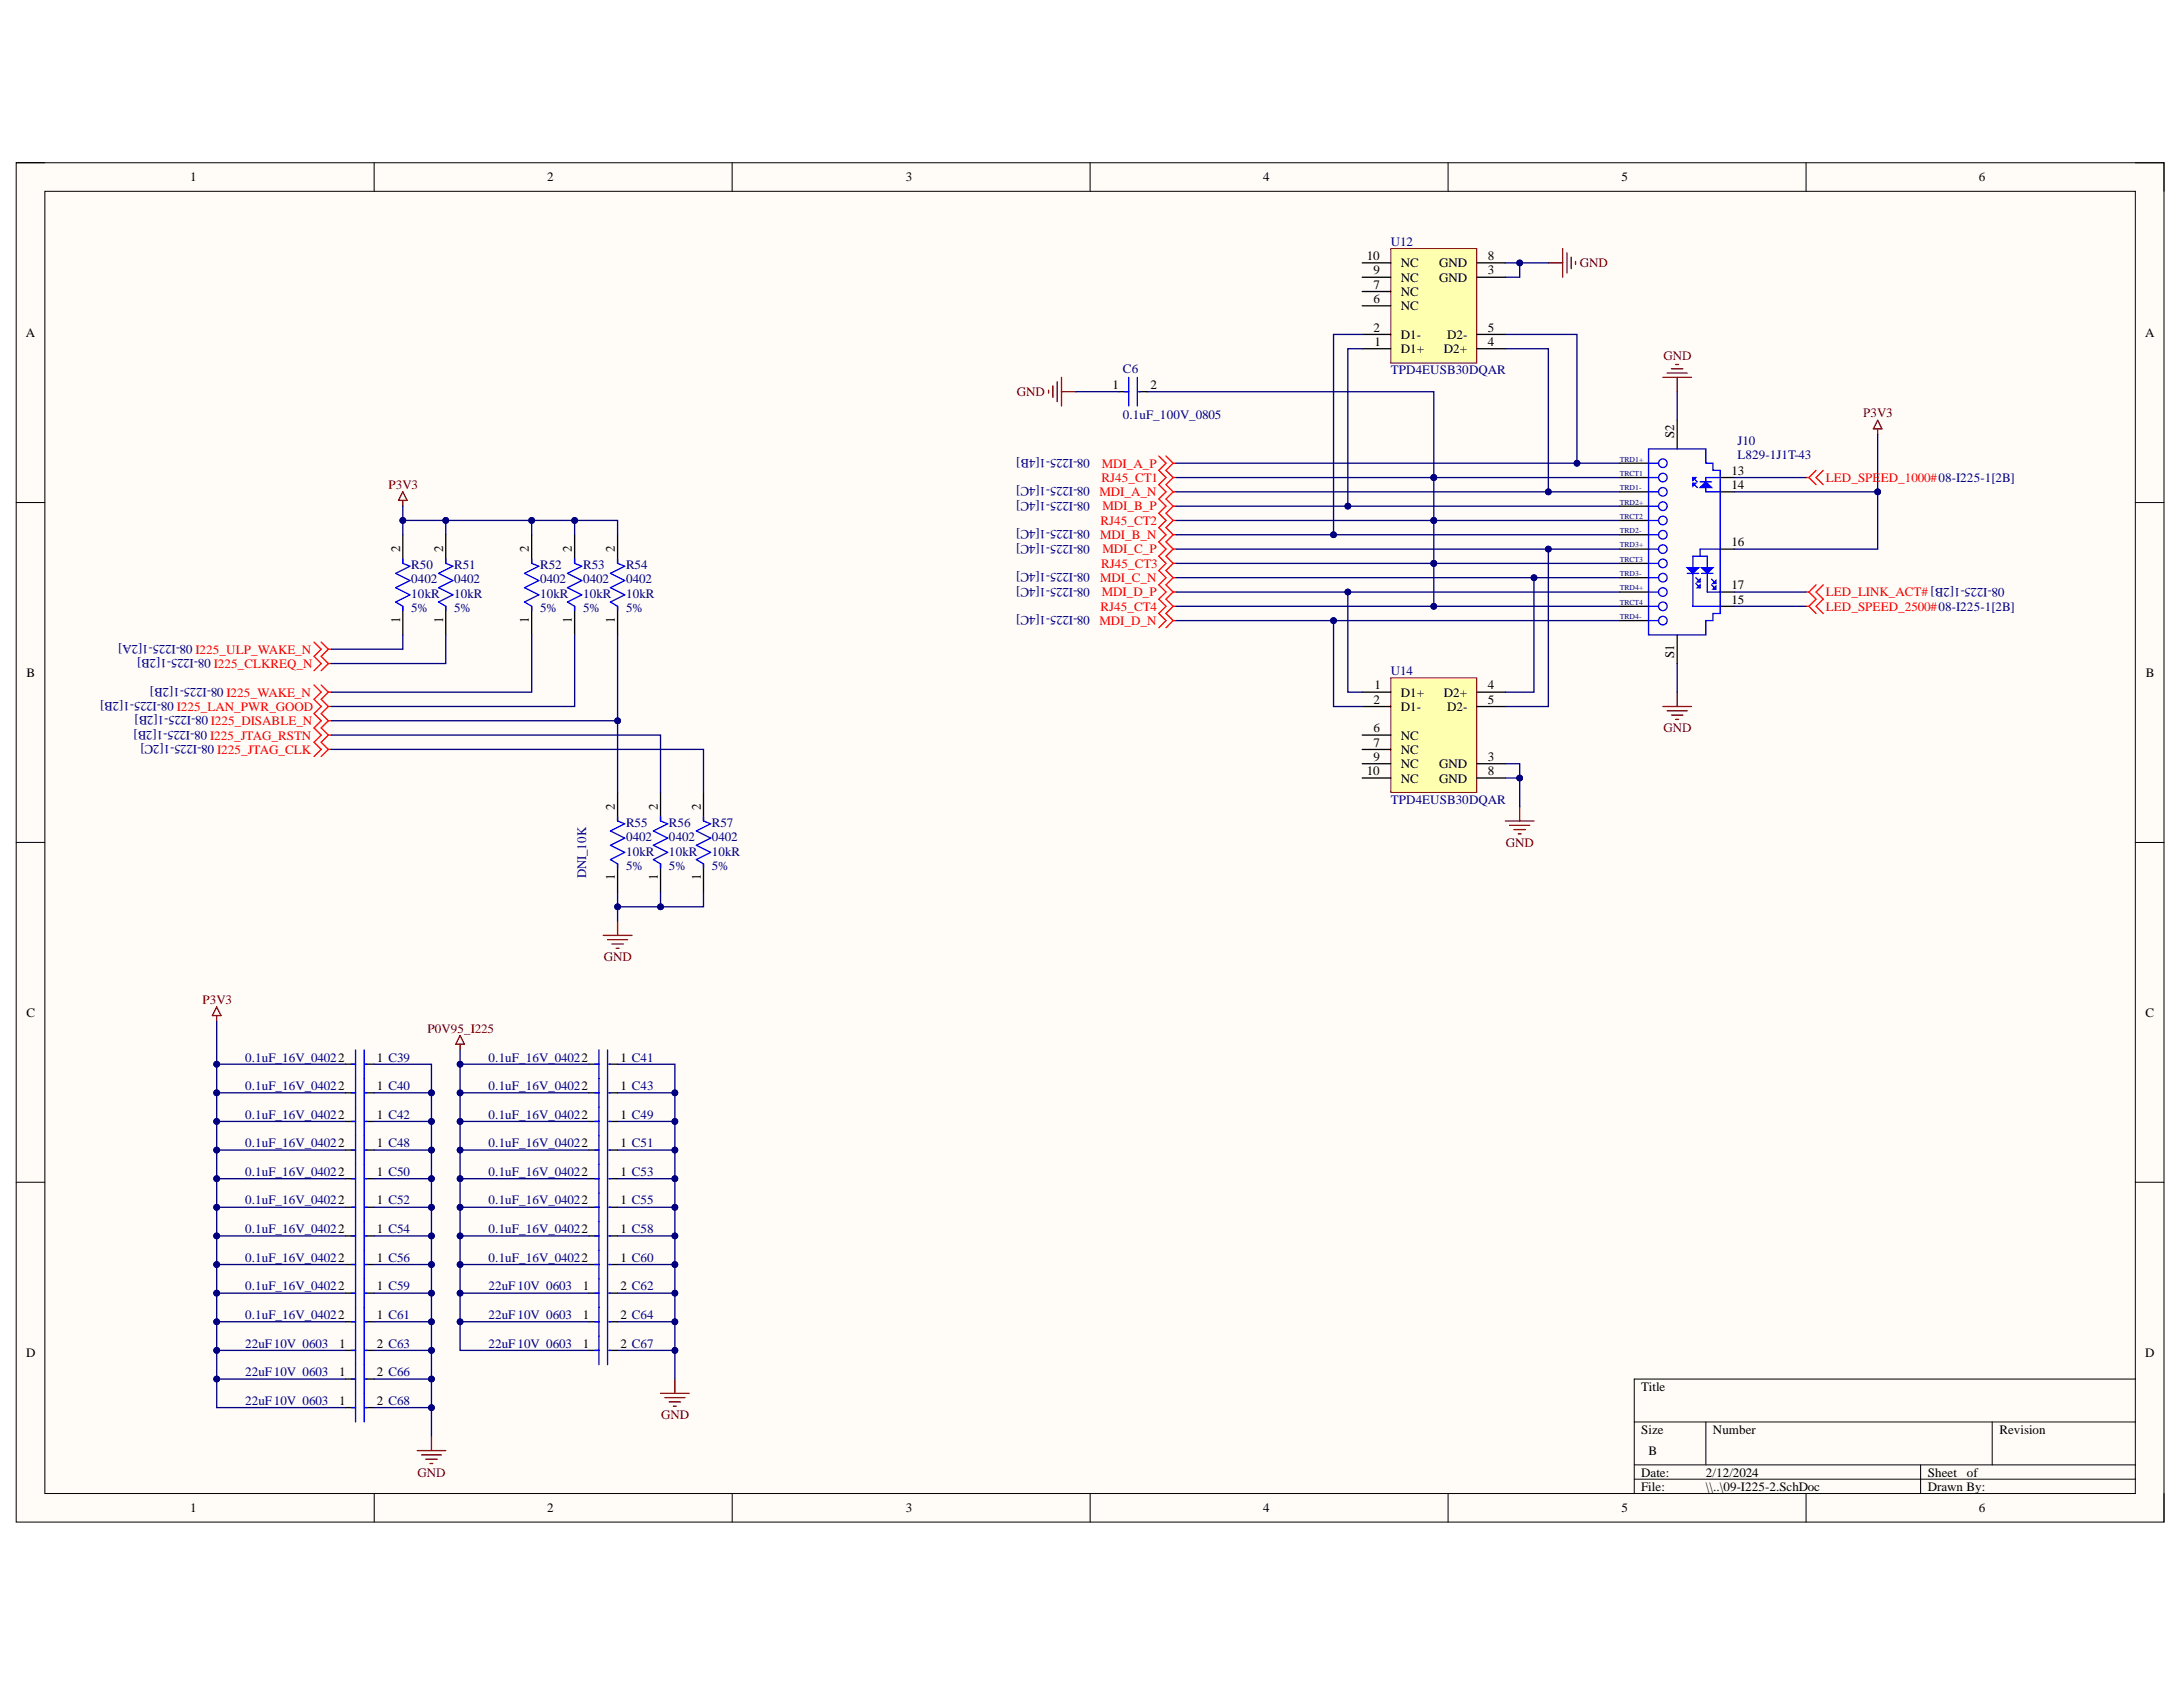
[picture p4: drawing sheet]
<svg xmlns="http://www.w3.org/2000/svg" width="279mm" height="216mm" viewBox="0 0 279 216" stroke-linecap="round" stroke-linejoin="round" font-family="sans-serif">
<defs><g id="words">
<g font-size="1.7">
<text x="214.3" y="56" transform="rotate(-90 214.3 56)">S2</text>
<text x="51.2" y="70.6" transform="rotate(-90 51.2 70.6)">2</text>
<text x="56.7" y="70.6" transform="rotate(-90 56.7 70.6)">2</text>
<text x="67.7" y="70.6" transform="rotate(-90 67.7 70.6)">2</text>
<text x="73.2" y="70.6" transform="rotate(-90 73.2 70.6)">2</text>
<text x="78.7" y="70.6" transform="rotate(-90 78.7 70.6)">2</text>
<text x="51.2" y="79.7" transform="rotate(-90 51.2 79.7)">1</text>
<text x="56.7" y="79.7" transform="rotate(-90 56.7 79.7)">1</text>
<text x="67.7" y="79.7" transform="rotate(-90 67.7 79.7)">1</text>
<text x="73.2" y="79.7" transform="rotate(-90 73.2 79.7)">1</text>
<text x="78.7" y="79.7" transform="rotate(-90 78.7 79.7)">1</text>
<text x="214.3" y="84.3" transform="rotate(-90 214.3 84.3)">S1</text>
<text x="78.7" y="103.6" transform="rotate(-90 78.7 103.6)">2</text>
<text x="84.2" y="103.6" transform="rotate(-90 84.2 103.6)">2</text>
<text x="89.7" y="103.6" transform="rotate(-90 89.7 103.6)">2</text>
<text x="78.7" y="112.7" transform="rotate(-90 78.7 112.7)">1</text>
<text x="84.2" y="112.7" transform="rotate(-90 84.2 112.7)">1</text>
<text x="89.7" y="112.7" transform="rotate(-90 89.7 112.7)">1</text>
</g>
<text font-size="1.7" fill="#000080" x="75" y="112.4" transform="rotate(-90 75 112.4)">DNI_10K</text>
<g font-size="1.6">
<text x="24.4" y="23.2">1</text>
<text x="70" y="23.2">2</text>
<text x="115.9" y="23.2">3</text>
<text x="161.7" y="23.2">4</text>
<text x="207.5" y="23.2">5</text>
<text x="253.3" y="23.2">6</text>
<text x="174.9" y="33.3">10</text>
<text x="175.8" y="35.1">9</text>
<text x="179.3" y="34.2">NC</text>
<text x="184.2" y="34.2">GND</text>
<text x="190.4" y="35.1">3</text>
<text x="190.4" y="33.3">8</text>
<text x="175.8" y="38.8">6</text>
<text x="175.8" y="36.9">7</text>
<text x="179.3" y="39.7">NC</text>
<text x="179.3" y="37.9">NC</text>
<text x="179.3" y="36.1">NC</text>
<text x="184.2" y="36.1">GND</text>
<text x="3.3" y="43.1">A</text>
<text x="175.8" y="42.4">2</text>
<text x="175.9" y="44.3">1</text>
<text x="179.3" y="45.2">D1+</text>
<text x="179.3" y="43.4">D1-</text>
<text x="184.8" y="45.2">D2+</text>
<text x="185.2" y="43.4">D2-</text>
<text x="190.4" y="44.3">4</text>
<text x="190.4" y="42.4">5</text>
<text x="274.5" y="43.1">A</text>
<text x="142.4" y="49.8">1</text>
<text x="147.2" y="49.8">2</text>
<text x="221.6" y="62.6">14</text>
<text x="221.6" y="60.8">13</text>
<text x="221.6" y="69.9">16</text>
<text x="221.6" y="77.2">15</text>
<text x="221.6" y="75.4">17</text>
<text x="3.4" y="86.6">B</text>
<text x="175.9" y="88.2">1</text>
<text x="179.3" y="89.2">D1+</text>
<text x="184.8" y="89.2">D2+</text>
<text x="190.4" y="88.2">4</text>
<text x="274.6" y="86.6">B</text>
<text x="175.8" y="90">2</text>
<text x="175.8" y="93.7">6</text>
<text x="175.8" y="95.5">7</text>
<text x="179.3" y="91">D1-</text>
<text x="179.3" y="94.7">NC</text>
<text x="185.2" y="91">D2-</text>
<text x="190.4" y="90">5</text>
<text x="174.9" y="99.2">10</text>
<text x="175.8" y="97.4">9</text>
<text x="179.3" y="96.5">NC</text>
<text x="179.3" y="98.3">NC</text>
<text x="179.3" y="100.1">NC</text>
<text x="184.2" y="98.3">GND</text>
<text x="184.2" y="100.1">GND</text>
<text x="190.4" y="97.4">3</text>
<text x="190.4" y="99.2">8</text>
<text x="3.4" y="130.1">C</text>
<text x="274.6" y="130.1">C</text>
<text x="48.2" y="135.9">1 C39</text>
<text x="79.4" y="135.9">1 C41</text>
<text x="48.2" y="139.5">1 C40</text>
<text x="48.2" y="143.2">1 C42</text>
<text x="79.4" y="139.5">1 C43</text>
<text x="79.4" y="143.2">1 C49</text>
<text x="48.2" y="146.8">1 C48</text>
<text x="79.4" y="146.8">1 C51</text>
<text x="48.2" y="150.5">1 C50</text>
<text x="48.2" y="154.1">1 C52</text>
<text x="79.4" y="150.5">1 C53</text>
<text x="79.4" y="154.1">1 C55</text>
<text x="48.2" y="157.8">1 C54</text>
<text x="48.2" y="161.5">1 C56</text>
<text x="79.4" y="157.8">1 C58</text>
<text x="79.4" y="161.5">1 C60</text>
<text x="48.2" y="165.1">1 C59</text>
<text x="74.6" y="165.1">1</text>
<text x="79.4" y="165.1">2 C62</text>
<text x="3.3" y="173.6">D</text>
<text x="43.4" y="172.5">1</text>
<text x="48.2" y="168.8">1 C61</text>
<text x="48.2" y="172.5">2 C63</text>
<text x="74.6" y="168.8">1</text>
<text x="74.6" y="172.5">1</text>
<text x="79.4" y="168.8">2 C64</text>
<text x="79.4" y="172.5">2 C67</text>
<text x="274.5" y="173.6">D</text>
<text x="43.4" y="176.1">1</text>
<text x="43.4" y="179.8">1</text>
<text x="48.2" y="176.1">2 C66</text>
<text x="48.2" y="179.8">2 C68</text>
<text x="210.1" y="178">Title</text>
<text x="210.1" y="183.5">Size</text>
<text x="219.2" y="183.5">Number</text>
<text x="255.9" y="183.5">Revision</text>
<text x="210.1" y="189">Date:</text>
<text x="210.1" y="190.8">File:</text>
<text x="211" y="186.2">B</text>
<text x="218.3" y="189">2/12/2024</text>
<text x="218.3" y="190.8">\\..\09-I225-2.SchDoc</text>
<text x="246.7" y="189">Sheet</text>
<text x="246.7" y="190.8">Drawn By:</text>
<text x="251.7" y="189">of</text>
<text x="24.4" y="193.5">1</text>
<text x="70" y="193.5">2</text>
<text x="115.9" y="193.5">3</text>
<text x="161.7" y="193.5">4</text>
<text x="207.5" y="193.5">5</text>
<text x="253.3" y="193.5">6</text>
</g>
<g font-size="1.6" fill="#000080">
<text x="178" y="31.4">U12</text>
<text x="143.7" y="47.8">C6</text>
<text x="178" y="47.9">TPD4EUSB30DQAR</text>
<text x="143.7" y="53.6">0.1uF_100V_0805</text>
<text x="139.5" y="58.7" transform="rotate(-180 139.5 58.7)">08-I225-1[4B]</text>
<text x="222.4" y="56.9">J10</text>
<text x="222.4" y="58.7">L829-1J1T-43</text>
<text x="139.5" y="62.4" transform="rotate(-180 139.5 62.4)">08-I225-1[4C]</text>
<text x="139.5" y="64.2" transform="rotate(-180 139.5 64.2)">08-I225-1[4C]</text>
<text x="139.5" y="67.9" transform="rotate(-180 139.5 67.9)">08-I225-1[4C]</text>
<text x="139.5" y="69.7" transform="rotate(-180 139.5 69.7)">08-I225-1[4C]</text>
<text x="52.6" y="74.7">0402</text>
<text x="52.6" y="76.5">10kR</text>
<text x="52.6" y="72.9">R50</text>
<text x="58.1" y="74.7">0402</text>
<text x="58.1" y="76.5">10kR</text>
<text x="58.1" y="72.9">R51</text>
<text x="69.1" y="74.7">0402</text>
<text x="69.1" y="76.5">10kR</text>
<text x="69.1" y="72.9">R52</text>
<text x="74.6" y="74.7">0402</text>
<text x="74.6" y="76.5">10kR</text>
<text x="74.6" y="72.9">R53</text>
<text x="80.1" y="74.7">0402</text>
<text x="80.1" y="76.5">10kR</text>
<text x="80.1" y="72.9">R54</text>
<text x="139.5" y="73.4" transform="rotate(-180 139.5 73.4)">08-I225-1[4C]</text>
<text x="139.5" y="75.2" transform="rotate(-180 139.5 75.2)">08-I225-1[4C]</text>
<text x="256.5" y="75.2" transform="rotate(-180 256.5 75.2)">08-I225-1[2B]</text>
<text x="24.7" y="82.5" transform="rotate(-180 24.7 82.5)">08-I225-1[2A]</text>
<text x="52.6" y="78.3">5%</text>
<text x="58.1" y="78.3">5%</text>
<text x="69.1" y="78.3">5%</text>
<text x="74.6" y="78.3">5%</text>
<text x="80.1" y="78.3">5%</text>
<text x="139.5" y="78.9" transform="rotate(-180 139.5 78.9)">08-I225-1[4C]</text>
<text x="22.2" y="89.9" transform="rotate(-180 22.2 89.9)">08-I225-1[2B]</text>
<text x="27" y="84.4" transform="rotate(-180 27 84.4)">08-I225-1[2B]</text>
<text x="28.6" y="88" transform="rotate(-180 28.6 88)">08-I225-1[2B]</text>
<text x="178" y="86.4">U14</text>
<text x="26.5" y="93.5" transform="rotate(-180 26.5 93.5)">08-I225-1[2B]</text>
<text x="26.6" y="91.7" transform="rotate(-180 26.6 91.7)">08-I225-1[2B]</text>
<text x="27.4" y="95.4" transform="rotate(-180 27.4 95.4)">08-I225-1[2C]</text>
<text x="80.1" y="107.6">0402</text>
<text x="80.1" y="105.8">R55</text>
<text x="85.6" y="107.6">0402</text>
<text x="85.6" y="105.8">R56</text>
<text x="91.1" y="107.6">0402</text>
<text x="91.1" y="105.8">R57</text>
<text x="178" y="102.9">TPD4EUSB30DQAR</text>
<text x="80.1" y="109.5">10kR</text>
<text x="80.1" y="111.3">5%</text>
<text x="85.6" y="109.5">10kR</text>
<text x="85.6" y="111.3">5%</text>
<text x="91.1" y="109.5">10kR</text>
<text x="91.1" y="111.3">5%</text>
<text x="31.4" y="135.9">0.1uF_16V_04022</text>
<text x="62.5" y="135.9">0.1uF_16V_04022</text>
<text x="31.4" y="139.5">0.1uF_16V_04022</text>
<text x="31.4" y="143.2">0.1uF_16V_04022</text>
<text x="62.5" y="139.5">0.1uF_16V_04022</text>
<text x="62.5" y="143.2">0.1uF_16V_04022</text>
<text x="31.4" y="146.8">0.1uF_16V_04022</text>
<text x="62.5" y="146.8">0.1uF_16V_04022</text>
<text x="31.4" y="150.5">0.1uF_16V_04022</text>
<text x="31.4" y="154.1">0.1uF_16V_04022</text>
<text x="62.5" y="150.5">0.1uF_16V_04022</text>
<text x="62.5" y="154.1">0.1uF_16V_04022</text>
<text x="31.4" y="157.8">0.1uF_16V_04022</text>
<text x="31.4" y="161.5">0.1uF_16V_04022</text>
<text x="62.5" y="157.8">0.1uF_16V_04022</text>
<text x="62.5" y="161.5">0.1uF_16V_04022</text>
<text x="31.4" y="165.1">0.1uF_16V_04022</text>
<text x="62.5" y="165.1">22uF10V 0603</text>
<text x="31.4" y="168.8">0.1uF_16V_04022</text>
<text x="31.4" y="172.5">22uF10V 0603</text>
<text x="62.5" y="168.8">22uF10V 0603</text>
<text x="62.5" y="172.5">22uF10V 0603</text>
<text x="31.4" y="176.1">22uF10V 0603</text>
<text x="31.4" y="179.8">22uF10V 0603</text>
</g>
<g font-size="1.6" fill="#800000">
<text x="202.2" y="34.2">GND</text>
<text x="212.9" y="46.1">GND</text>
<text x="130.1" y="50.7">GND</text>
<text x="238.5" y="53.4">P3V3</text>
<text x="49.7" y="62.6">P3V3</text>
<text x="212.9" y="93.7">GND</text>
<text x="192.7" y="108.4">GND</text>
<text x="77.3" y="123">GND</text>
<text x="25.9" y="128.5">P3V3</text>
<text x="54.7" y="132.2">P0V95_I225</text>
<text x="84.6" y="181.6">GND</text>
<text x="53.4" y="189">GND</text>
</g>
<g font-size="1.6" fill="#f00">
<text x="141" y="59.8">MDI_A_P</text>
<text x="140.7" y="63.5">MDI_A_N</text>
<text x="141" y="61.7">RJ45_CT1</text>
<text x="141.1" y="65.3">MDI_B_P</text>
<text x="233.7" y="61.7">LED_SPEED_1000#08-I225-1[2B]</text>
<text x="140.8" y="69">MDI_B_N</text>
<text x="140.8" y="67.1">RJ45_CT2</text>
<text x="141.1" y="70.8">MDI_C_P</text>
<text x="140.8" y="74.5">MDI_C_N</text>
<text x="140.9" y="72.6">RJ45_CT3</text>
<text x="141" y="76.3">MDI_D_P</text>
<text x="233.7" y="76.3">LED_LINK_ACT#</text>
<text x="25" y="83.7">I225_ULP_WAKE_N</text>
<text x="140.7" y="80">MDI_D_N</text>
<text x="140.8" y="78.1">RJ45_CT4</text>
<text x="233.7" y="78.1">LED_SPEED_2500#08-I225-1[2B]</text>
<text x="27.4" y="85.5">I225_CLKREQ_N</text>
<text x="29" y="89.2">I225_WAKE_N</text>
<text x="22.6" y="91">I225_LAN_PWR_GOOD</text>
<text x="26.9" y="94.7">I225_JTAG_RSTN</text>
<text x="27" y="92.8">I225_DISABLE_N</text>
<text x="27.8" y="96.5">I225_JTAG_CLK</text>
</g>
<g font-size="1" fill="#000080">
<text x="207.3" y="59.1">TRD1+</text>
<text x="207.3" y="60.9">TRCT1</text>
<text x="207.3" y="62.7">TRD1-</text>
<text x="207.3" y="64.6">TRD2+</text>
<text x="207.3" y="66.4">TRCT2</text>
<text x="207.3" y="68.2">TRD2-</text>
<text x="207.3" y="70.1">TRD3+</text>
<text x="207.3" y="71.9">TRCT3</text>
<text x="207.3" y="73.7">TRD3-</text>
<text x="207.3" y="75.6">TRD4+</text>
<text x="207.3" y="77.4">TRCT4</text>
<text x="207.3" y="79.2">TRD4-</text>
</g>
</g></defs>
<path d="M2.1 20.8h274.9v174h-274.9z" fill-rule="evenodd" fill="#fffcf8"/>
<path d="M2.1 20.8h274.9v174h-274.9z" fill="none" stroke="#000" stroke-width=".13"/>
<path d="M5.7 24.5h267.6v166.6h-267.6z" fill-rule="evenodd" fill="#fffcf8"/>
<g fill="none" stroke="#000" stroke-width=".13">
<path d="M2.1 20.8h3.6M5.7 24.5h267.6v166.6h-267.6zM47.9 20.8v3.7M93.7 20.8v3.7M139.5 20.8v3.7M185.3 20.8v3.7M231.2 20.8v3.7M273.3 20.8h3.7v3.7M2.1 64.3h3.6M273.3 64.3h3.7M2.1 107.8h3.6M273.3 107.8h3.7"/>
<path d="M2.1 151.3h3.6M273.3 151.3h3.7M273.3 176.5h-64.1v14.6M47.9 191.1v3.7M93.7 191.1v3.7M139.5 191.1v3.7M185.3 191.1v3.7M209.2 182h64.1M209.2 187.5h64.1M209.2 189.3h64.1M218.3 182v5.5M231.2 191.1v3.7"/>
<path d="M245.8 187.5v3.6M255 182v5.5M277 191.1v3.7"/>
</g>
<g fill="none" stroke="#f00" stroke-width=".17">
<path d="M40.2 82.2l.9 .9-.9 .9 .9 .9-.9 .9M40.2 87.7l.9 .9-.9 .9 .9 .9-.9 .9 .9 .9-.9 1 .9 .9-.9 .9 .9 .9-.9 .9M41.1 82.2l.9 .9M41.1 87.7l.9 .9M42 84.9l-.9 .9M42 83.1l-.9 .9 .9 .9M42 84.9h.4M42 88.6l-.9 .9 .9 .9M42 88.6h.4M42 90.4l-.9 .9 .9 .9M42 90.4h.4M42 92.2l-.9 1 .9 .9"/>
<path d="M42 92.2h.4M42 83.1h.4M42 94.1l-.9 .9 .9 .9M42 94.1h.4M42 95.9l-.9 .9M42 95.9h.4"/>
</g>
<g fill="none" stroke="#000" stroke-width=".17">
<path d="M207.3 59.3h3.7M214.7 53.8v3.7M51.6 68.4v3.7M51.6 77.6v3.7M57.1 68.4v3.7M57.1 77.6v3.7M68 68.4v3.7M68 77.6v3.7M73.5 68.4v3.7M73.5 77.6v3.7M79 68.4v3.7M79 77.6v3.7"/>
<path d="M207.3 62.9h3.7M207.3 61.1h3.7M207.3 66.6h3.7M207.3 72.1h3.7M207.3 70.3h3.7M207.3 68.4h3.7M207.3 64.8h3.7M207.3 73.9h3.7M220.2 62.9h1.8M220.2 61.1h1.8M220.2 77.6h1.8M220.2 75.8h1.8"/>
<path d="M220.2 70.3h1.8M214.7 81.3v3.6M79 101.4v3.7M79 110.6v3.6M84.5 101.4v3.7M84.5 110.6v3.6M90 101.4v3.7M90 110.6v3.6M44.2 136.2h1.3M44.2 139.9h1.3M46.8 136.2h1.1M46.8 139.9h1.1"/>
<path d="M75.4 136.2h1.3M75.4 139.9h1.3M77.9 136.2h1.1M77.9 139.9h1.1M44.2 143.5h1.3M44.2 147.2h1.3M44.2 150.8h1.3M44.2 154.5h1.3M44.2 158.2h1.3M46.8 143.5h1.1M46.8 147.2h1.1M46.8 150.8h1.1"/>
<path d="M46.8 154.5h1.1M46.8 158.2h1.1M75.4 143.5h1.3M75.4 147.2h1.3M75.4 150.8h1.3M75.4 154.5h1.3M75.4 158.2h1.3M77.9 143.5h1.1M77.9 147.2h1.1M77.9 150.8h1.1M77.9 154.5h1.1M77.9 158.2h1.1"/>
<path d="M44.2 161.8h1.3M44.2 165.5h1.3M44.2 169.2h1.3M44.2 172.8h1.3M44.2 176.5h1.3M46.8 161.8h1.1M46.8 165.5h1.1M46.8 169.2h1.1M46.8 172.8h1.1M46.8 176.5h1.1M75.4 161.8h1.3M75.4 165.5h1.3"/>
<path d="M75.4 169.2h1.3M75.4 172.8h1.3M77.9 161.8h1.1M77.9 165.5h1.1M77.9 169.2h1.1M77.9 172.8h1.1M44.2 180.1h1.3M46.8 180.1h1.1"/>
</g>
<g fill="none" stroke="#00f" stroke-width=".17">
<path d="M211 57.5h7.3v1.8h.9v.9h1v18.3h-1v.9h-.9v1.9h-7.3zM211 59.3h1.3M51.6 71.5v.6l.9 .4-1.9 .9 1.9 .9-1.9 .9 1.9 .9-1.9 .9 1 .6v.5M57.1 71.5v.6l.9 .4-1.9 .9 1.9 .9-1.9 .9 1.9 .9-1.9 .9 1 .6v.5M68 71.5v.6l1 .4-1.9 .9 1.9 .9-1.9 .9 1.9 .9-1.9 .9 .9 .6v.5M73.5 71.5v.6l1 .4-1.9 .9 1.9 .9-1.9 .9 1.9 .9-1.9 .9 .9 .6v.5M79 71.5v.6l1 .4-1.9 .9 1.9 .9-1.9 .9 1.9 .9-1.9 .9 .9 .6v.5M211 61.1h1.3M211 64.8h1.3M211 62.9h1.3M211 68.4h1.3M211 66.6h1.3"/>
<path d="M211 72.1h1.3M211 70.3h1.3M216.7 73.4v4.2M216.7 71.2h1.8v1.5M79 104.5v.6l1 .3-1.9 .9 1.9 1-1.9 .9 1.9 .9-1.9 .9 .9 .6v.5M84.5 104.5v.6l1 .3-1.9 .9 1.9 1-1.9 .9 1.9 .9-1.9 .9 .9 .6v.5M90 104.5v.6l1 .3-1.9 .9 1.9 1-1.9 .9 1.9 .9-1.9 .9 .9 .6v.5M45 136.2h.5M45 139.9h.5M45.5 134.4v47.6M46.6 134.4v47.6M46.8 136.2h.2"/>
<path d="M46.8 139.9h.2M76.1 136.2h.6M76.1 139.9h.6M76.7 134.4v40.3M77.8 134.4v40.3M77.9 136.2h.2M77.9 139.9h.2M45 143.5h.5M45 147.2h.5M45 150.8h.5M45 154.5h.5M45 158.2h.5"/>
<path d="M46.8 143.5h.2M46.8 147.2h.2M46.8 150.8h.2M46.8 154.5h.2M46.8 158.2h.2M76.1 143.5h.6M76.1 147.2h.6M76.1 150.8h.6M76.1 154.5h.6M76.1 158.2h.6M77.9 143.5h.2M77.9 147.2h.2"/>
<path d="M77.9 150.8h.2M77.9 154.5h.2M77.9 158.2h.2M45 161.8h.5M45 165.5h.5M45 169.2h.5M45 172.8h.5M45 176.5h.5M46.8 161.8h.2M46.8 165.5h.2M46.8 169.2h.2M46.8 172.8h.2"/>
<path d="M46.8 176.5h.2M76.1 161.8h.6M76.1 165.5h.6M76.1 169.2h.6M76.1 172.8h.6M77.9 161.8h.2M77.9 165.5h.2M77.9 169.2h.2M77.9 172.8h.2M45 180.1h.5M46.8 180.1h.2"/>
<circle cx="212.8" cy="59.3" r=".55"/>
<circle cx="212.8" cy="68.4" r=".55"/>
<circle cx="212.8" cy="61.1" r=".55"/>
<circle cx="212.8" cy="70.3" r=".55"/>
<circle cx="212.8" cy="64.8" r=".55"/>
<circle cx="212.8" cy="72.1" r=".55"/>
<circle cx="212.8" cy="66.6" r=".55"/>
<circle cx="212.8" cy="62.9" r=".55"/>
</g>
<g fill="none" stroke="#800000" stroke-width=".17">
<path d="M51.6 62.9l.5 1.1h-1.1zM51.6 64v.8M77.2 119.7h3.7M79 117.9v1.8M27.7 128.9l.6 1.1h-1.1zM27.7 130v.7M58.9 132.5l.5 1.1h-1.1zM58.9 133.6v.8M77.8 120.3h2.5M78.3 120.8h1.5M78.9 121.4h.3M84.5 178.3h3.7"/>
<path d="M85.1 178.9h2.6M85.6 179.4h1.5M86.2 180h.4M86.4 176.5v1.8M53.4 185.6h3.7M53.9 186.2h2.6M54.5 186.7h1.5M55 187.3h.4M55.2 183.8v1.8"/>
</g>
<path d="M217.8 72.7h1.4l-.7 .7z" fill="#00f"/>
<path d="M217.8 72.7h1.4l-.7 .7zM217.8 73.4h1.4M218.5 73.4v2.4M219.1 74.1l.5 .6M219.1 74.8l.5 .6" fill="none" stroke="#00f" stroke-width=".17"/>
<path d="M219.2 75.4l.4-.4v.4z" fill="#00f"/>
<path d="M219.2 75.4l.4-.4v.4z" fill="none" stroke="#00f" stroke-width=".17"/>
<path d="M219.2 74.7l.4-.4v.4z" fill="#00f"/>
<path d="M216.7 61.8l.5 .6M216.7 61.1l.5 .6M217.6 70.3h2.6M217.6 61.7h1.5M218.3 61.1v.6M219.2 74.7l.4-.4v.4z" fill="none" stroke="#00f" stroke-width=".17"/>
<path d="M216.7 61.1h.3l-.3 .4z" fill="#00f"/>
<path d="M216.7 61.1h.3l-.3 .4z" fill="none" stroke="#00f" stroke-width=".17"/>
<path d="M216.7 61.8h.3l-.3 .4z" fill="#00f"/>
<path d="M216.7 61.8h.3l-.3 .4zM218.3 62.4v.5" fill="none" stroke="#00f" stroke-width=".17"/>
<path d="M217.6 62.4l.7-.7 .8 .7z" fill="#00f"/>
<g fill="none" stroke="#00f" stroke-width=".17">
<path d="M211 73.9h1.3M211 75.8h1.3M211 77.6h1.3M211 79.4h1.3M216.7 77.6h3.5M217.6 62.4l.7-.7 .8 .7zM218.3 62.9h1.9M218.3 61.1h1.9M218.5 75.8h1.7"/>
<circle cx="212.8" cy="79.4" r=".55"/>
<circle cx="212.8" cy="73.9" r=".55"/>
<circle cx="212.8" cy="75.8" r=".55"/>
<circle cx="212.8" cy="77.6" r=".55"/>
</g>
<path d="M207.3 75.8h3.7M207.3 77.6h3.7M207.3 79.4h3.7" fill="none" stroke="#000" stroke-width=".17"/>
<path d="M215.9 72.7h1.5l-.7 .7z" fill="#00f"/>
<path d="M215.9 72.7h1.5l-.7 .7zM215.9 73.4h1.5M217 73.9l.6 .6M217 74.7l.6 .5" fill="none" stroke="#00f" stroke-width=".17"/>
<path d="M217.6 74.8v.4h-.4z" fill="#00f"/>
<path d="M217.6 74.8v.4h-.4z" fill="none" stroke="#00f" stroke-width=".17"/>
<path d="M217.2 74.5l.4-.4v.4z" fill="#00f"/>
<path d="M216.7 71.2v1.5M217.2 74.5l.4-.4v.4zM217.6 70.3v.9" fill="none" stroke="#00f" stroke-width=".17"/>
<path d="M212.8 48.3h3.7M213.4 47.7h2.5M213.9 47.2h1.5M214.5 46.6h.3M214.7 48.3v1.8M212.8 90.4h3.7M213.4 91h2.5M213.9 91.5h1.5M214.5 92.1h.3M214.7 88.6v1.8" fill="none" stroke="#800000" stroke-width=".17"/>
<path d="M178 31.8h11v14.7h-11z" fill-rule="evenodd" fill="#ffffb0"/>
<path d="M178 31.8h11v14.7h-11z" fill="none" stroke="#800000" stroke-width=".13"/>
<path d="M174.3 35.5h3.7M174.3 39.1h3.7M174.3 37.3h3.7M174.3 33.6h3.7M189 35.5h3.7M189 33.6h3.7M174.3 44.6h3.7M174.3 42.8h3.7M189 44.6h3.7M189 42.8h3.7" fill="none" stroke="#000" stroke-width=".17"/>
<path d="M178 86.8h11v14.6h-11z" fill-rule="evenodd" fill="#ffffb0"/>
<path d="M178 86.8h11v14.6h-11z" fill="none" stroke="#800000" stroke-width=".13"/>
<path d="M174.3 88.6h3.7M174.3 90.4h3.7M174.3 97.7h3.7M174.3 94.1h3.7M174.3 95.9h3.7M174.3 99.6h3.7M189 88.6h3.7M189 90.4h3.7M189 97.7h3.7M189 99.6h3.7" fill="none" stroke="#000" stroke-width=".17"/>
<g fill="none" stroke="#f00" stroke-width=".17">
<path d="M148.3 58.4l.9 .9-.9 .9M149.2 58.4l.9 .9M150.1 59.3l-.9 .9M150.1 59.3h.4M148.3 62l.9 .9-.9 1 .9 .9-.9 .9M148.3 67.5l.9 .9-.9 1 .9 .9-.9 .9M148.3 73l.9 .9-.9 .9 .9 1-.9 .9M148.3 78.5l.9 .9-.9 .9M149.2 62l.9 .9M149.2 67.5l.9 .9M149.2 73l.9 .9M149.2 78.5l.9 .9"/>
<path d="M150.1 62.9l-.9 1 .9 .9M150.1 62.9h.4M150.1 64.8l-.9 .9M150.1 64.8h.4M150.1 68.4l-.9 1 .9 .9M150.1 68.4h.4M150.1 70.3l-.9 .9M150.1 70.3h.4M150.1 73.9l-.9 .9 .9 1M150.1 73.9h.4M150.1 75.8l-.9 .9M150.1 75.8h.4"/>
<path d="M150.1 79.4l-.9 .9M150.1 79.4h.4"/>
</g>
<path d="M198.2 33.6h1.8M200 31.8v3.7M200.6 32.4v2.5M201.1 32.9v1.5M201.7 33.5v.3" fill="none" stroke="#800000" stroke-width=".17"/>
<path d="M51.6 81.3v1.8h-9.2M57.1 81.3v3.6h-14.7M68.1 81.3v7.3h-25.7M73.5 81.3v9.1h-31.1M79 81.3v10.9h-36.6" fill="none" stroke="#000080" stroke-width=".17"/>
<circle cx="79" cy="92.2" r=".37" fill="#000080"/>
<circle cx="79" cy="92.2" r=".37" fill="none" stroke="#000080" stroke-width=".13"/>
<path d="M79 92.2v9.2" fill="none" stroke="#000080" stroke-width=".17"/>
<circle cx="79" cy="92.2" r=".37" fill="#000080"/>
<circle cx="79" cy="92.2" r=".37" fill="none" stroke="#000080" stroke-width=".13"/>
<path d="M73.5 66.6v1.8" fill="none" stroke="#000080" stroke-width=".17"/>
<circle cx="73.5" cy="66.6" r=".37" fill="#000080"/>
<circle cx="73.5" cy="66.6" r=".37" fill="none" stroke="#000080" stroke-width=".13"/>
<path d="M68 66.6v1.8" fill="none" stroke="#000080" stroke-width=".17"/>
<circle cx="68" cy="66.6" r=".37" fill="#000080"/>
<circle cx="68" cy="66.6" r=".37" fill="none" stroke="#000080" stroke-width=".13"/>
<path d="M57.1 66.6v1.8" fill="none" stroke="#000080" stroke-width=".17"/>
<circle cx="57.1" cy="66.6" r=".37" fill="#000080"/>
<circle cx="57.1" cy="66.6" r=".37" fill="none" stroke="#000080" stroke-width=".13"/>
<path d="M84.5 114.2v1.9h-5.5" fill="none" stroke="#000080" stroke-width=".17"/>
<circle cx="84.5" cy="116.1" r=".37" fill="#000080"/>
<circle cx="84.5" cy="116.1" r=".37" fill="none" stroke="#000080" stroke-width=".13"/>
<circle cx="79" cy="116.1" r=".36" fill="#000080"/>
<circle cx="79" cy="116.1" r=".36" fill="none" stroke="#000080" stroke-width=".13"/>
<path d="M42.4 94.1h42.1v7.3M42.4 95.9h47.6v5.5M90 114.2v1.9h-5.5" fill="none" stroke="#000080" stroke-width=".17"/>
<circle cx="84.5" cy="116.1" r=".37" fill="#000080"/>
<circle cx="84.5" cy="116.1" r=".37" fill="none" stroke="#000080" stroke-width=".13"/>
<path d="M27.7 165.5h16.5" fill="none" stroke="#000080" stroke-width=".17"/>
<circle cx="27.7" cy="165.5" r=".37" fill="#000080"/>
<circle cx="27.7" cy="165.5" r=".37" fill="none" stroke="#000080" stroke-width=".13"/>
<path d="M27.7 161.8h16.5" fill="none" stroke="#000080" stroke-width=".17"/>
<circle cx="27.7" cy="161.8" r=".37" fill="#000080"/>
<circle cx="27.7" cy="161.8" r=".37" fill="none" stroke="#000080" stroke-width=".13"/>
<path d="M27.7 158.2h16.5" fill="none" stroke="#000080" stroke-width=".17"/>
<circle cx="27.7" cy="158.2" r=".37" fill="#000080"/>
<circle cx="27.7" cy="158.2" r=".37" fill="none" stroke="#000080" stroke-width=".13"/>
<path d="M27.7 154.5h16.5" fill="none" stroke="#000080" stroke-width=".17"/>
<circle cx="27.7" cy="154.5" r=".37" fill="#000080"/>
<circle cx="27.7" cy="154.5" r=".37" fill="none" stroke="#000080" stroke-width=".13"/>
<path d="M27.7 150.8h16.5" fill="none" stroke="#000080" stroke-width=".17"/>
<circle cx="27.7" cy="150.8" r=".37" fill="#000080"/>
<circle cx="27.7" cy="150.8" r=".37" fill="none" stroke="#000080" stroke-width=".13"/>
<path d="M27.7 147.2h16.5" fill="none" stroke="#000080" stroke-width=".17"/>
<circle cx="27.7" cy="147.2" r=".37" fill="#000080"/>
<circle cx="27.7" cy="147.2" r=".37" fill="none" stroke="#000080" stroke-width=".13"/>
<path d="M27.7 143.5h16.5" fill="none" stroke="#000080" stroke-width=".17"/>
<circle cx="27.7" cy="143.5" r=".37" fill="#000080"/>
<circle cx="27.7" cy="143.5" r=".37" fill="none" stroke="#000080" stroke-width=".13"/>
<path d="M27.7 139.9h16.5" fill="none" stroke="#000080" stroke-width=".17"/>
<circle cx="27.7" cy="139.9" r=".37" fill="#000080"/>
<circle cx="27.7" cy="139.9" r=".37" fill="none" stroke="#000080" stroke-width=".13"/>
<path d="M27.7 136.2h16.5" fill="none" stroke="#000080" stroke-width=".17"/>
<circle cx="27.7" cy="136.2" r=".37" fill="#000080"/>
<circle cx="27.7" cy="136.2" r=".37" fill="none" stroke="#000080" stroke-width=".13"/>
<path d="M27.7 169.2v3.6h16.5" fill="none" stroke="#000080" stroke-width=".17"/>
<circle cx="27.7" cy="172.8" r=".37" fill="#000080"/>
<circle cx="27.7" cy="172.8" r=".37" fill="none" stroke="#000080" stroke-width=".13"/>
<circle cx="27.7" cy="169.2" r=".37" fill="#000080"/>
<circle cx="27.7" cy="169.2" r=".37" fill="none" stroke="#000080" stroke-width=".13"/>
<path d="M27.7 176.5h16.5" fill="none" stroke="#000080" stroke-width=".17"/>
<circle cx="27.7" cy="176.5" r=".37" fill="#000080"/>
<circle cx="27.7" cy="176.5" r=".37" fill="none" stroke="#000080" stroke-width=".13"/>
<path d="M47.9 139.9h7.3" fill="none" stroke="#000080" stroke-width=".17"/>
<circle cx="55.2" cy="139.9" r=".37" fill="#000080"/>
<circle cx="55.2" cy="139.9" r=".37" fill="none" stroke="#000080" stroke-width=".13"/>
<path d="M47.9 143.5h7.3" fill="none" stroke="#000080" stroke-width=".17"/>
<circle cx="55.2" cy="143.5" r=".37" fill="#000080"/>
<circle cx="55.2" cy="143.5" r=".37" fill="none" stroke="#000080" stroke-width=".13"/>
<path d="M47.9 147.2h7.3" fill="none" stroke="#000080" stroke-width=".17"/>
<circle cx="55.2" cy="147.2" r=".37" fill="#000080"/>
<circle cx="55.2" cy="147.2" r=".37" fill="none" stroke="#000080" stroke-width=".13"/>
<path d="M47.9 150.8h7.3" fill="none" stroke="#000080" stroke-width=".17"/>
<circle cx="55.2" cy="150.8" r=".37" fill="#000080"/>
<circle cx="55.2" cy="150.8" r=".37" fill="none" stroke="#000080" stroke-width=".13"/>
<path d="M47.9 154.5h7.3" fill="none" stroke="#000080" stroke-width=".17"/>
<circle cx="55.2" cy="154.5" r=".37" fill="#000080"/>
<circle cx="55.2" cy="154.5" r=".37" fill="none" stroke="#000080" stroke-width=".13"/>
<path d="M47.9 158.2h7.3" fill="none" stroke="#000080" stroke-width=".17"/>
<circle cx="55.2" cy="158.2" r=".37" fill="#000080"/>
<circle cx="55.2" cy="158.2" r=".37" fill="none" stroke="#000080" stroke-width=".13"/>
<path d="M47.9 161.8h7.3" fill="none" stroke="#000080" stroke-width=".17"/>
<circle cx="55.2" cy="161.8" r=".37" fill="#000080"/>
<circle cx="55.2" cy="161.8" r=".37" fill="none" stroke="#000080" stroke-width=".13"/>
<path d="M47.9 165.5h7.3" fill="none" stroke="#000080" stroke-width=".17"/>
<circle cx="55.2" cy="165.5" r=".37" fill="#000080"/>
<circle cx="55.2" cy="165.5" r=".37" fill="none" stroke="#000080" stroke-width=".13"/>
<path d="M47.9 169.2h7.3" fill="none" stroke="#000080" stroke-width=".17"/>
<circle cx="55.2" cy="169.2" r=".37" fill="#000080"/>
<circle cx="55.2" cy="169.2" r=".37" fill="none" stroke="#000080" stroke-width=".13"/>
<path d="M47.9 172.8h7.3" fill="none" stroke="#000080" stroke-width=".17"/>
<circle cx="55.2" cy="172.8" r=".37" fill="#000080"/>
<circle cx="55.2" cy="172.8" r=".37" fill="none" stroke="#000080" stroke-width=".13"/>
<path d="M47.9 176.5h7.3" fill="none" stroke="#000080" stroke-width=".17"/>
<circle cx="55.2" cy="176.5" r=".37" fill="#000080"/>
<circle cx="55.2" cy="176.5" r=".37" fill="none" stroke="#000080" stroke-width=".13"/>
<path d="M47.9 180.1h7.3" fill="none" stroke="#000080" stroke-width=".17"/>
<circle cx="55.2" cy="180.1" r=".37" fill="#000080"/>
<circle cx="55.2" cy="180.1" r=".37" fill="none" stroke="#000080" stroke-width=".13"/>
<path d="M58.9 158.2h16.5" fill="none" stroke="#000080" stroke-width=".17"/>
<circle cx="58.9" cy="158.2" r=".37" fill="#000080"/>
<circle cx="58.9" cy="158.2" r=".37" fill="none" stroke="#000080" stroke-width=".13"/>
<path d="M58.9 154.5h16.5" fill="none" stroke="#000080" stroke-width=".17"/>
<circle cx="58.9" cy="154.5" r=".37" fill="#000080"/>
<circle cx="58.9" cy="154.5" r=".37" fill="none" stroke="#000080" stroke-width=".13"/>
<path d="M58.9 150.8h16.5" fill="none" stroke="#000080" stroke-width=".17"/>
<circle cx="58.9" cy="150.8" r=".37" fill="#000080"/>
<circle cx="58.9" cy="150.8" r=".37" fill="none" stroke="#000080" stroke-width=".13"/>
<path d="M58.9 147.2h16.5" fill="none" stroke="#000080" stroke-width=".17"/>
<circle cx="58.9" cy="147.2" r=".37" fill="#000080"/>
<circle cx="58.9" cy="147.2" r=".37" fill="none" stroke="#000080" stroke-width=".13"/>
<path d="M58.9 143.5h16.5" fill="none" stroke="#000080" stroke-width=".17"/>
<circle cx="58.9" cy="143.5" r=".36" fill="#000080"/>
<circle cx="58.9" cy="143.5" r=".36" fill="none" stroke="#000080" stroke-width=".13"/>
<path d="M58.9 139.9h16.5" fill="none" stroke="#000080" stroke-width=".17"/>
<circle cx="58.9" cy="139.9" r=".37" fill="#000080"/>
<circle cx="58.9" cy="139.9" r=".37" fill="none" stroke="#000080" stroke-width=".13"/>
<path d="M58.9 136.2h16.5" fill="none" stroke="#000080" stroke-width=".17"/>
<circle cx="58.9" cy="136.2" r=".36" fill="#000080"/>
<circle cx="58.9" cy="136.2" r=".36" fill="none" stroke="#000080" stroke-width=".13"/>
<path d="M58.9 161.8v3.7h16.5" fill="none" stroke="#000080" stroke-width=".17"/>
<circle cx="58.9" cy="165.5" r=".37" fill="#000080"/>
<circle cx="58.9" cy="165.5" r=".37" fill="none" stroke="#000080" stroke-width=".13"/>
<circle cx="58.9" cy="161.8" r=".37" fill="#000080"/>
<circle cx="58.9" cy="161.8" r=".37" fill="none" stroke="#000080" stroke-width=".13"/>
<path d="M58.9 169.2h16.5" fill="none" stroke="#000080" stroke-width=".17"/>
<circle cx="58.9" cy="169.2" r=".36" fill="#000080"/>
<circle cx="58.9" cy="169.2" r=".36" fill="none" stroke="#000080" stroke-width=".13"/>
<path d="M79 139.9h7.4" fill="none" stroke="#000080" stroke-width=".17"/>
<circle cx="86.4" cy="139.9" r=".37" fill="#000080"/>
<circle cx="86.4" cy="139.9" r=".37" fill="none" stroke="#000080" stroke-width=".13"/>
<path d="M79 143.5h7.4" fill="none" stroke="#000080" stroke-width=".17"/>
<circle cx="86.4" cy="143.5" r=".36" fill="#000080"/>
<circle cx="86.4" cy="143.5" r=".36" fill="none" stroke="#000080" stroke-width=".13"/>
<path d="M79 147.2h7.4" fill="none" stroke="#000080" stroke-width=".17"/>
<circle cx="86.4" cy="147.2" r=".37" fill="#000080"/>
<circle cx="86.4" cy="147.2" r=".37" fill="none" stroke="#000080" stroke-width=".13"/>
<path d="M79 150.8h7.4" fill="none" stroke="#000080" stroke-width=".17"/>
<circle cx="86.4" cy="150.8" r=".37" fill="#000080"/>
<circle cx="86.4" cy="150.8" r=".37" fill="none" stroke="#000080" stroke-width=".13"/>
<path d="M79 154.5h7.4" fill="none" stroke="#000080" stroke-width=".17"/>
<circle cx="86.4" cy="154.5" r=".37" fill="#000080"/>
<circle cx="86.4" cy="154.5" r=".37" fill="none" stroke="#000080" stroke-width=".13"/>
<path d="M79 158.2h7.4" fill="none" stroke="#000080" stroke-width=".17"/>
<circle cx="86.4" cy="158.2" r=".37" fill="#000080"/>
<circle cx="86.4" cy="158.2" r=".37" fill="none" stroke="#000080" stroke-width=".13"/>
<path d="M79 161.8h7.4" fill="none" stroke="#000080" stroke-width=".17"/>
<circle cx="86.4" cy="161.8" r=".37" fill="#000080"/>
<circle cx="86.4" cy="161.8" r=".37" fill="none" stroke="#000080" stroke-width=".13"/>
<path d="M79 165.5h7.4" fill="none" stroke="#000080" stroke-width=".17"/>
<circle cx="86.4" cy="165.5" r=".37" fill="#000080"/>
<circle cx="86.4" cy="165.5" r=".37" fill="none" stroke="#000080" stroke-width=".13"/>
<path d="M79 169.2h7.4" fill="none" stroke="#000080" stroke-width=".17"/>
<circle cx="86.4" cy="169.2" r=".36" fill="#000080"/>
<circle cx="86.4" cy="169.2" r=".36" fill="none" stroke="#000080" stroke-width=".13"/>
<path d="M79 172.8h7.4" fill="none" stroke="#000080" stroke-width=".17"/>
<circle cx="86.4" cy="172.8" r=".37" fill="#000080"/>
<circle cx="86.4" cy="172.8" r=".37" fill="none" stroke="#000080" stroke-width=".13"/>
<path d="M51.6 66.6h27.4v1.8" fill="none" stroke="#000080" stroke-width=".17"/>
<circle cx="51.6" cy="66.6" r=".37" fill="#000080"/>
<circle cx="51.6" cy="66.6" r=".37" fill="none" stroke="#000080" stroke-width=".13"/>
<circle cx="57.1" cy="66.6" r=".37" fill="#000080"/>
<circle cx="57.1" cy="66.6" r=".37" fill="none" stroke="#000080" stroke-width=".13"/>
<circle cx="68" cy="66.6" r=".37" fill="#000080"/>
<circle cx="68" cy="66.6" r=".37" fill="none" stroke="#000080" stroke-width=".13"/>
<circle cx="73.5" cy="66.6" r=".37" fill="#000080"/>
<circle cx="73.5" cy="66.6" r=".37" fill="none" stroke="#000080" stroke-width=".13"/>
<path d="M51.6 64.8v3.6" fill="none" stroke="#000080" stroke-width=".17"/>
<circle cx="51.6" cy="66.6" r=".37" fill="#000080"/>
<circle cx="51.6" cy="66.6" r=".37" fill="none" stroke="#000080" stroke-width=".13"/>
<path d="M79 114.2v3.7" fill="none" stroke="#000080" stroke-width=".17"/>
<circle cx="79" cy="116.1" r=".36" fill="#000080"/>
<circle cx="79" cy="116.1" r=".36" fill="none" stroke="#000080" stroke-width=".13"/>
<path d="M194.5 33.6v1.9h-1.8M214.7 50.1v3.7M214.7 84.9v3.7" fill="none" stroke="#000080" stroke-width=".17"/>
<circle cx="194.5" cy="33.6" r=".37" fill="#000080"/>
<circle cx="194.5" cy="33.6" r=".37" fill="none" stroke="#000080" stroke-width=".13"/>
<path d="M150.5 59.3h56.8" fill="none" stroke="#000080" stroke-width=".17"/>
<circle cx="201.8" cy="59.3" r=".36" fill="#000080"/>
<circle cx="201.8" cy="59.3" r=".36" fill="none" stroke="#000080" stroke-width=".13"/>
<path d="M150.5 62.9h56.8" fill="none" stroke="#000080" stroke-width=".17"/>
<circle cx="198.2" cy="62.9" r=".37" fill="#000080"/>
<circle cx="198.2" cy="62.9" r=".37" fill="none" stroke="#000080" stroke-width=".13"/>
<path d="M150.5 64.8h56.8" fill="none" stroke="#000080" stroke-width=".17"/>
<circle cx="172.5" cy="64.8" r=".37" fill="#000080"/>
<circle cx="172.5" cy="64.8" r=".37" fill="none" stroke="#000080" stroke-width=".13"/>
<path d="M150.5 68.4h56.8" fill="none" stroke="#000080" stroke-width=".17"/>
<circle cx="170.7" cy="68.4" r=".37" fill="#000080"/>
<circle cx="170.7" cy="68.4" r=".37" fill="none" stroke="#000080" stroke-width=".13"/>
<path d="M150.5 70.3h56.8" fill="none" stroke="#000080" stroke-width=".17"/>
<circle cx="198.2" cy="70.3" r=".37" fill="#000080"/>
<circle cx="198.2" cy="70.3" r=".37" fill="none" stroke="#000080" stroke-width=".13"/>
<path d="M150.5 73.9h56.8" fill="none" stroke="#000080" stroke-width=".17"/>
<circle cx="196.3" cy="73.9" r=".37" fill="#000080"/>
<circle cx="196.3" cy="73.9" r=".37" fill="none" stroke="#000080" stroke-width=".13"/>
<path d="M150.5 75.8h56.8" fill="none" stroke="#000080" stroke-width=".17"/>
<circle cx="172.5" cy="75.8" r=".37" fill="#000080"/>
<circle cx="172.5" cy="75.8" r=".37" fill="none" stroke="#000080" stroke-width=".13"/>
<path d="M150.5 79.4h56.8" fill="none" stroke="#000080" stroke-width=".17"/>
<circle cx="170.7" cy="79.4" r=".37" fill="#000080"/>
<circle cx="170.7" cy="79.4" r=".37" fill="none" stroke="#000080" stroke-width=".13"/>
<path d="M240.3 53.8l.6 1.1h-1.1zM240.3 54.9v.7" fill="none" stroke="#800000" stroke-width=".17"/>
<path d="M240.3 55.6v7.3h-18.3" fill="none" stroke="#000080" stroke-width=".17"/>
<circle cx="240.3" cy="62.9" r=".37" fill="#000080"/>
<circle cx="240.3" cy="62.9" r=".37" fill="none" stroke="#000080" stroke-width=".13"/>
<path d="M240.3 62.9v7.4h-18.3" fill="none" stroke="#000080" stroke-width=".17"/>
<circle cx="240.3" cy="62.9" r=".37" fill="#000080"/>
<circle cx="240.3" cy="62.9" r=".37" fill="none" stroke="#000080" stroke-width=".13"/>
<path d="M192.7 33.6h5.5" fill="none" stroke="#000080" stroke-width=".17"/>
<circle cx="194.5" cy="33.6" r=".37" fill="#000080"/>
<circle cx="194.5" cy="33.6" r=".37" fill="none" stroke="#000080" stroke-width=".13"/>
<path d="M174.3 44.6h-1.8v20.2" fill="none" stroke="#000080" stroke-width=".17"/>
<circle cx="172.5" cy="64.8" r=".37" fill="#000080"/>
<circle cx="172.5" cy="64.8" r=".37" fill="none" stroke="#000080" stroke-width=".13"/>
<path d="M174.3 42.8h-3.6v25.6" fill="none" stroke="#000080" stroke-width=".17"/>
<circle cx="170.7" cy="68.4" r=".37" fill="#000080"/>
<circle cx="170.7" cy="68.4" r=".37" fill="none" stroke="#000080" stroke-width=".13"/>
<path d="M192.7 105.1h3.6M193.2 105.6h2.6M193.8 106.2h1.4M194.3 106.7h.4M194.5 103.2v1.9" fill="none" stroke="#800000" stroke-width=".17"/>
<path d="M192.7 97.7h1.8v5.5" fill="none" stroke="#000080" stroke-width=".17"/>
<circle cx="194.5" cy="99.6" r=".37" fill="#000080"/>
<circle cx="194.5" cy="99.6" r=".37" fill="none" stroke="#000080" stroke-width=".13"/>
<path d="M192.7 99.6h1.8" fill="none" stroke="#000080" stroke-width=".17"/>
<circle cx="194.5" cy="99.6" r=".37" fill="#000080"/>
<circle cx="194.5" cy="99.6" r=".37" fill="none" stroke="#000080" stroke-width=".13"/>
<path d="M231.2 61.1h.3M231.2 75.8h.3M231.2 77.6h.3M231.5 61.1l.9 .9M231.5 75.8l.9 .9-.9 .9M231.5 77.6l.9 .9M232.4 60.2l-.9 .9M232.4 74.8l-.9 1M233.4 60.2l-1 .9 1 .9M233.4 74.8l-1 1 1 .9-1 .9 1 .9" fill="none" stroke="#f00" stroke-width=".17"/>
<path d="M192.7 42.8h9.1v16.5M222 61.1h9.2M222 75.8h9.2M222 77.6h9.2" fill="none" stroke="#000080" stroke-width=".17"/>
<circle cx="201.8" cy="59.3" r=".36" fill="#000080"/>
<circle cx="201.8" cy="59.3" r=".36" fill="none" stroke="#000080" stroke-width=".13"/>
<path d="M192.7 44.6h5.5v18.3" fill="none" stroke="#000080" stroke-width=".17"/>
<circle cx="198.2" cy="62.9" r=".37" fill="#000080"/>
<circle cx="198.2" cy="62.9" r=".37" fill="none" stroke="#000080" stroke-width=".13"/>
<path d="M170.7 79.4v11h3.6" fill="none" stroke="#000080" stroke-width=".17"/>
<circle cx="170.7" cy="79.4" r=".37" fill="#000080"/>
<circle cx="170.7" cy="79.4" r=".37" fill="none" stroke="#000080" stroke-width=".13"/>
<path d="M172.5 75.8v12.8h1.8" fill="none" stroke="#000080" stroke-width=".17"/>
<circle cx="172.5" cy="75.8" r=".37" fill="#000080"/>
<circle cx="172.5" cy="75.8" r=".37" fill="none" stroke="#000080" stroke-width=".13"/>
<path d="M196.3 73.9v14.7h-3.6" fill="none" stroke="#000080" stroke-width=".17"/>
<circle cx="196.3" cy="73.9" r=".37" fill="#000080"/>
<circle cx="196.3" cy="73.9" r=".37" fill="none" stroke="#000080" stroke-width=".13"/>
<path d="M198.2 70.3v20.1h-5.5" fill="none" stroke="#000080" stroke-width=".17"/>
<circle cx="198.2" cy="70.3" r=".37" fill="#000080"/>
<circle cx="198.2" cy="70.3" r=".37" fill="none" stroke="#000080" stroke-width=".13"/>
<path d="M27.7 172.8v7.3h16.5" fill="none" stroke="#000080" stroke-width=".17"/>
<circle cx="27.7" cy="172.8" r=".37" fill="#000080"/>
<circle cx="27.7" cy="172.8" r=".37" fill="none" stroke="#000080" stroke-width=".13"/>
<circle cx="27.7" cy="176.5" r=".37" fill="#000080"/>
<circle cx="27.7" cy="176.5" r=".37" fill="none" stroke="#000080" stroke-width=".13"/>
<path d="M27.7 130.7v38.5h16.5" fill="none" stroke="#000080" stroke-width=".17"/>
<circle cx="27.7" cy="136.2" r=".37" fill="#000080"/>
<circle cx="27.7" cy="136.2" r=".37" fill="none" stroke="#000080" stroke-width=".13"/>
<circle cx="27.7" cy="139.9" r=".37" fill="#000080"/>
<circle cx="27.7" cy="139.9" r=".37" fill="none" stroke="#000080" stroke-width=".13"/>
<circle cx="27.7" cy="143.5" r=".37" fill="#000080"/>
<circle cx="27.7" cy="143.5" r=".37" fill="none" stroke="#000080" stroke-width=".13"/>
<circle cx="27.7" cy="147.2" r=".37" fill="#000080"/>
<circle cx="27.7" cy="147.2" r=".37" fill="none" stroke="#000080" stroke-width=".13"/>
<circle cx="27.7" cy="150.8" r=".37" fill="#000080"/>
<circle cx="27.7" cy="150.8" r=".37" fill="none" stroke="#000080" stroke-width=".13"/>
<circle cx="27.7" cy="154.5" r=".37" fill="#000080"/>
<circle cx="27.7" cy="154.5" r=".37" fill="none" stroke="#000080" stroke-width=".13"/>
<circle cx="27.7" cy="158.2" r=".37" fill="#000080"/>
<circle cx="27.7" cy="158.2" r=".37" fill="none" stroke="#000080" stroke-width=".13"/>
<circle cx="27.7" cy="161.8" r=".37" fill="#000080"/>
<circle cx="27.7" cy="161.8" r=".37" fill="none" stroke="#000080" stroke-width=".13"/>
<circle cx="27.7" cy="165.5" r=".37" fill="#000080"/>
<circle cx="27.7" cy="165.5" r=".37" fill="none" stroke="#000080" stroke-width=".13"/>
<circle cx="27.7" cy="169.2" r=".37" fill="#000080"/>
<circle cx="27.7" cy="169.2" r=".37" fill="none" stroke="#000080" stroke-width=".13"/>
<path d="M47.9 136.2h7.3v47.6" fill="none" stroke="#000080" stroke-width=".17"/>
<circle cx="55.2" cy="139.9" r=".37" fill="#000080"/>
<circle cx="55.2" cy="139.9" r=".37" fill="none" stroke="#000080" stroke-width=".13"/>
<circle cx="55.2" cy="143.5" r=".37" fill="#000080"/>
<circle cx="55.2" cy="143.5" r=".37" fill="none" stroke="#000080" stroke-width=".13"/>
<circle cx="55.2" cy="147.2" r=".37" fill="#000080"/>
<circle cx="55.2" cy="147.2" r=".37" fill="none" stroke="#000080" stroke-width=".13"/>
<circle cx="55.2" cy="150.8" r=".37" fill="#000080"/>
<circle cx="55.2" cy="150.8" r=".37" fill="none" stroke="#000080" stroke-width=".13"/>
<circle cx="55.2" cy="154.5" r=".37" fill="#000080"/>
<circle cx="55.2" cy="154.5" r=".37" fill="none" stroke="#000080" stroke-width=".13"/>
<circle cx="55.2" cy="158.2" r=".37" fill="#000080"/>
<circle cx="55.2" cy="158.2" r=".37" fill="none" stroke="#000080" stroke-width=".13"/>
<circle cx="55.2" cy="161.8" r=".37" fill="#000080"/>
<circle cx="55.2" cy="161.8" r=".37" fill="none" stroke="#000080" stroke-width=".13"/>
<circle cx="55.2" cy="165.5" r=".37" fill="#000080"/>
<circle cx="55.2" cy="165.5" r=".37" fill="none" stroke="#000080" stroke-width=".13"/>
<circle cx="55.2" cy="169.2" r=".37" fill="#000080"/>
<circle cx="55.2" cy="169.2" r=".37" fill="none" stroke="#000080" stroke-width=".13"/>
<circle cx="55.2" cy="172.8" r=".37" fill="#000080"/>
<circle cx="55.2" cy="172.8" r=".37" fill="none" stroke="#000080" stroke-width=".13"/>
<circle cx="55.2" cy="176.5" r=".37" fill="#000080"/>
<circle cx="55.2" cy="176.5" r=".37" fill="none" stroke="#000080" stroke-width=".13"/>
<circle cx="55.2" cy="180.1" r=".37" fill="#000080"/>
<circle cx="55.2" cy="180.1" r=".37" fill="none" stroke="#000080" stroke-width=".13"/>
<path d="M58.9 165.5v7.3h16.5" fill="none" stroke="#000080" stroke-width=".17"/>
<circle cx="58.9" cy="165.5" r=".37" fill="#000080"/>
<circle cx="58.9" cy="165.5" r=".37" fill="none" stroke="#000080" stroke-width=".13"/>
<circle cx="58.9" cy="169.2" r=".36" fill="#000080"/>
<circle cx="58.9" cy="169.2" r=".36" fill="none" stroke="#000080" stroke-width=".13"/>
<path d="M58.9 134.4v27.4h16.5" fill="none" stroke="#000080" stroke-width=".17"/>
<circle cx="58.9" cy="161.8" r=".37" fill="#000080"/>
<circle cx="58.9" cy="161.8" r=".37" fill="none" stroke="#000080" stroke-width=".13"/>
<circle cx="58.9" cy="158.2" r=".37" fill="#000080"/>
<circle cx="58.9" cy="158.2" r=".37" fill="none" stroke="#000080" stroke-width=".13"/>
<circle cx="58.9" cy="154.5" r=".37" fill="#000080"/>
<circle cx="58.9" cy="154.5" r=".37" fill="none" stroke="#000080" stroke-width=".13"/>
<circle cx="58.9" cy="150.8" r=".37" fill="#000080"/>
<circle cx="58.9" cy="150.8" r=".37" fill="none" stroke="#000080" stroke-width=".13"/>
<circle cx="58.9" cy="147.2" r=".37" fill="#000080"/>
<circle cx="58.9" cy="147.2" r=".37" fill="none" stroke="#000080" stroke-width=".13"/>
<circle cx="58.9" cy="143.5" r=".36" fill="#000080"/>
<circle cx="58.9" cy="143.5" r=".36" fill="none" stroke="#000080" stroke-width=".13"/>
<circle cx="58.9" cy="139.9" r=".37" fill="#000080"/>
<circle cx="58.9" cy="139.9" r=".37" fill="none" stroke="#000080" stroke-width=".13"/>
<circle cx="58.9" cy="136.2" r=".36" fill="#000080"/>
<circle cx="58.9" cy="136.2" r=".36" fill="none" stroke="#000080" stroke-width=".13"/>
<path d="M79 136.2h7.4v40.3" fill="none" stroke="#000080" stroke-width=".17"/>
<circle cx="86.4" cy="139.9" r=".37" fill="#000080"/>
<circle cx="86.4" cy="139.9" r=".37" fill="none" stroke="#000080" stroke-width=".13"/>
<circle cx="86.4" cy="143.5" r=".36" fill="#000080"/>
<circle cx="86.4" cy="143.5" r=".36" fill="none" stroke="#000080" stroke-width=".13"/>
<circle cx="86.4" cy="147.2" r=".37" fill="#000080"/>
<circle cx="86.4" cy="147.2" r=".37" fill="none" stroke="#000080" stroke-width=".13"/>
<circle cx="86.4" cy="150.8" r=".37" fill="#000080"/>
<circle cx="86.4" cy="150.8" r=".37" fill="none" stroke="#000080" stroke-width=".13"/>
<circle cx="86.4" cy="154.5" r=".37" fill="#000080"/>
<circle cx="86.4" cy="154.5" r=".37" fill="none" stroke="#000080" stroke-width=".13"/>
<circle cx="86.4" cy="158.2" r=".37" fill="#000080"/>
<circle cx="86.4" cy="158.2" r=".37" fill="none" stroke="#000080" stroke-width=".13"/>
<circle cx="86.4" cy="161.8" r=".37" fill="#000080"/>
<circle cx="86.4" cy="161.8" r=".37" fill="none" stroke="#000080" stroke-width=".13"/>
<circle cx="86.4" cy="165.5" r=".37" fill="#000080"/>
<circle cx="86.4" cy="165.5" r=".37" fill="none" stroke="#000080" stroke-width=".13"/>
<circle cx="86.4" cy="169.2" r=".36" fill="#000080"/>
<circle cx="86.4" cy="169.2" r=".36" fill="none" stroke="#000080" stroke-width=".13"/>
<circle cx="86.4" cy="172.8" r=".37" fill="#000080"/>
<circle cx="86.4" cy="172.8" r=".37" fill="none" stroke="#000080" stroke-width=".13"/>
<path d="M148.3 60.2l.9 .9-.9 .9M149.2 60.2l.9 .9M150.1 61.1l-.9 .9M150.1 61.1h.4" fill="none" stroke="#f00" stroke-width=".17"/>
<path d="M150.5 61.1h56.8" fill="none" stroke="#000080" stroke-width=".17"/>
<circle cx="183.5" cy="61.1" r=".37" fill="#000080"/>
<circle cx="183.5" cy="61.1" r=".37" fill="none" stroke="#000080" stroke-width=".13"/>
<path d="M148.3 65.7l.9 .9-.9 .9M148.3 71.2l.9 .9-.9 .9M148.3 76.7l.9 .9-.9 .9M149.2 65.7l.9 .9M149.2 71.2l.9 .9M149.2 76.7l.9 .9M150.1 66.6l-.9 .9M150.1 66.6h.4M150.1 72.1l-.9 .9M150.1 72.1h.4M150.1 77.6l-.9 .9M150.1 77.6h.4" fill="none" stroke="#f00" stroke-width=".17"/>
<path d="M150.5 66.6h56.8" fill="none" stroke="#000080" stroke-width=".17"/>
<circle cx="183.5" cy="66.6" r=".37" fill="#000080"/>
<circle cx="183.5" cy="66.6" r=".37" fill="none" stroke="#000080" stroke-width=".13"/>
<path d="M150.5 72.1h56.8" fill="none" stroke="#000080" stroke-width=".17"/>
<circle cx="183.5" cy="72.1" r=".37" fill="#000080"/>
<circle cx="183.5" cy="72.1" r=".37" fill="none" stroke="#000080" stroke-width=".13"/>
<path d="M150.5 77.6h56.8" fill="none" stroke="#000080" stroke-width=".17"/>
<circle cx="183.5" cy="77.6" r=".37" fill="#000080"/>
<circle cx="183.5" cy="77.6" r=".37" fill="none" stroke="#000080" stroke-width=".13"/>
<path d="M143.2 50.1h1.3M145.8 50.1h1.1" fill="none" stroke="#000" stroke-width=".17"/>
<path d="M143.9 50.1h.6M144.5 48.3v3.7M145.6 48.3v3.7M145.8 50.1h.1" fill="none" stroke="#00f" stroke-width=".17"/>
<path d="M134.2 49.9v.4M134.8 49.4v1.5M135.3 48.8v2.6M135.9 48.3v3.7M135.9 50.1h1.8" fill="none" stroke="#800000" stroke-width=".17"/>
<path d="M137.7 50.1h5.5M146.9 50.1h36.6v11" fill="none" stroke="#000080" stroke-width=".17"/>
<circle cx="183.5" cy="61.1" r=".37" fill="#000080"/>
<circle cx="183.5" cy="61.1" r=".37" fill="none" stroke="#000080" stroke-width=".13"/>
<path d="M183.5 61.1v5.5" fill="none" stroke="#000080" stroke-width=".17"/>
<circle cx="183.5" cy="61.1" r=".37" fill="#000080"/>
<circle cx="183.5" cy="61.1" r=".37" fill="none" stroke="#000080" stroke-width=".13"/>
<circle cx="183.5" cy="66.6" r=".37" fill="#000080"/>
<circle cx="183.5" cy="66.6" r=".37" fill="none" stroke="#000080" stroke-width=".13"/>
<path d="M183.5 66.6v5.5" fill="none" stroke="#000080" stroke-width=".17"/>
<circle cx="183.5" cy="66.6" r=".37" fill="#000080"/>
<circle cx="183.5" cy="66.6" r=".37" fill="none" stroke="#000080" stroke-width=".13"/>
<circle cx="183.5" cy="72.1" r=".37" fill="#000080"/>
<circle cx="183.5" cy="72.1" r=".37" fill="none" stroke="#000080" stroke-width=".13"/>
<path d="M183.5 72.1v5.5" fill="none" stroke="#000080" stroke-width=".17"/>
<circle cx="183.5" cy="72.1" r=".37" fill="#000080"/>
<circle cx="183.5" cy="72.1" r=".37" fill="none" stroke="#000080" stroke-width=".13"/>
<circle cx="183.5" cy="77.6" r=".37" fill="#000080"/>
<circle cx="183.5" cy="77.6" r=".37" fill="none" stroke="#000080" stroke-width=".13"/>
<use href="#words"/>
</svg>
